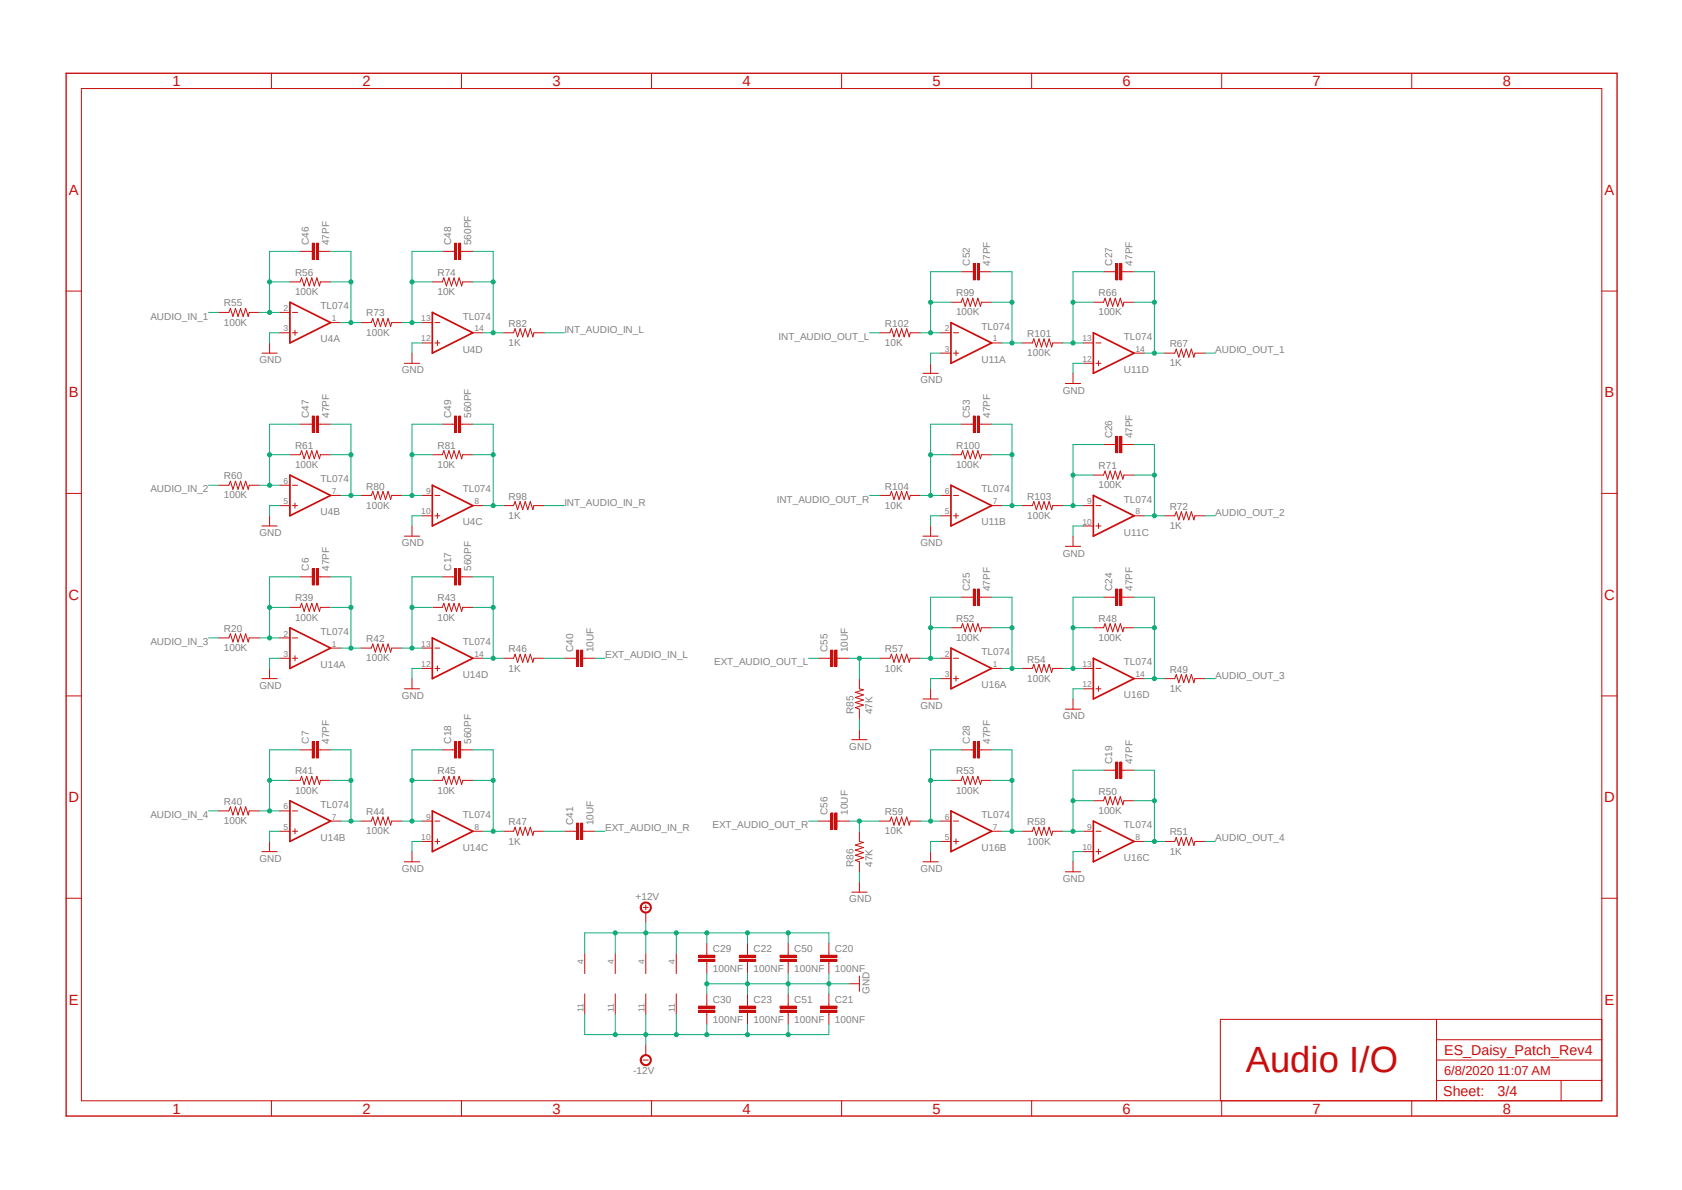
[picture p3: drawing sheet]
<svg xmlns="http://www.w3.org/2000/svg" width="420mm" height="297mm" viewBox="0 0 420 297" stroke-linecap="round" stroke-linejoin="round" font-family="sans-serif">
<defs><g id="words">
<text font-size="9.1" fill="#c90d0c" x="311.1" y="267.6">Audio I/O</text>
<g font-size="3.7" fill="#c90d0c">
<text x="43.1" y="21.5">1</text>
<text x="90.5" y="21.5">2</text>
<text x="137.9" y="21.5">3</text>
<text x="185.4" y="21.5">4</text>
<text x="232.8" y="21.5">5</text>
<text x="280.3" y="21.5">6</text>
<text x="327.7" y="21.5">7</text>
<text x="375.2" y="21.5">8</text>
<text x="17.2" y="48.7">A</text>
<text x="400.6" y="48.7">A</text>
<text x="17.2" y="99.2">B</text>
<text x="400.6" y="99.2">B</text>
<text x="17.1" y="149.7">C</text>
<text x="400.6" y="149.7">C</text>
<text x="17.1" y="200.3">D</text>
<text x="400.6" y="200.3">D</text>
<text x="17.2" y="250.8">E</text>
<text x="400.6" y="250.8">E</text>
<text x="43.1" y="278">1</text>
<text x="90.5" y="278">2</text>
<text x="137.9" y="278">3</text>
<text x="185.4" y="278">4</text>
<text x="232.8" y="278">5</text>
<text x="280.3" y="278">6</text>
<text x="327.7" y="278">7</text>
<text x="375.2" y="278">8</text>
</g>
<g font-size="3.6" fill="#c90d0c">
<text x="360.6" y="263.3">ES_Daisy_Patch_Rev4</text>
<text x="360.3" y="273.6">Sheet:</text>
<text x="373.9" y="273.5">3/4</text>
</g>
<text font-size="3.2" fill="#c90d0c" x="360.6" y="268.4">6/8/2020 11:07 AM</text>
<g font-size="2.5" fill="#808080">
<text x="77.1" y="61.2" transform="rotate(-90 77.1 61.2)">C46</text>
<text x="82.2" y="61.2" transform="rotate(-90 82.2 61.2)">47PF</text>
<text x="112.7" y="61.2" transform="rotate(-90 112.7 61.2)">C48</text>
<text x="117.7" y="61.2" transform="rotate(-90 117.7 61.2)">560PF</text>
<text x="73.7" y="68.8">R56</text>
<text x="109.2" y="68.8">R74</text>
<text x="242.2" y="66.3" transform="rotate(-90 242.2 66.3)">C52</text>
<text x="247.2" y="66.3" transform="rotate(-90 247.2 66.3)">47PF</text>
<text x="277.7" y="66.3" transform="rotate(-90 277.7 66.3)">C27</text>
<text x="282.8" y="66.3" transform="rotate(-90 282.8 66.3)">47PF</text>
<text x="55.9" y="76.5">R55</text>
<text x="73.7" y="73.7">100K</text>
<text x="80" y="77.2">TL074</text>
<text x="109.2" y="73.7">10K</text>
<text x="238.7" y="73.9">R99</text>
<text x="274.3" y="73.9">R66</text>
<text x="37.5" y="79.8">AUDIO_IN_1</text>
<text x="55.9" y="81.3">100K</text>
<text x="91.4" y="83.8">100K</text>
<text x="91.4" y="79">R73</text>
<text x="115.5" y="79.8">TL074</text>
<text x="127" y="81.5">R82</text>
<text x="140.9" y="83.1">INT_AUDIO_IN_L</text>
<text x="220.9" y="81.5">R102</text>
<text x="238.7" y="78.7">100K</text>
<text x="245.1" y="82.3">TL074</text>
<text x="274.3" y="78.7">100K</text>
<text x="80" y="85.5">U4A</text>
<text x="115.5" y="88">U4D</text>
<text x="127" y="86.4">1K</text>
<text x="194.4" y="84.8">INT_AUDIO_OUT_L</text>
<text x="220.9" y="86.4">10K</text>
<text x="256.5" y="88.9">100K</text>
<text x="256.5" y="84.1">R101</text>
<text x="280.6" y="84.8">TL074</text>
<text x="292.1" y="86.6">R67</text>
<text x="303.5" y="88.1">AUDIO_OUT_1</text>
<text x="64.8" y="90.7">GND</text>
<text x="100.3" y="93.2">GND</text>
<text x="229.8" y="95.7">GND</text>
<text x="245.1" y="90.6">U11A</text>
<text x="280.6" y="93.1">U11D</text>
<text x="292.1" y="91.4">1K</text>
<text x="265.4" y="98.3">GND</text>
<text x="77.1" y="104.4" transform="rotate(-90 77.1 104.4)">C47</text>
<text x="82.2" y="104.4" transform="rotate(-90 82.2 104.4)">47PF</text>
<text x="112.7" y="104.4" transform="rotate(-90 112.7 104.4)">C49</text>
<text x="117.7" y="104.4" transform="rotate(-90 117.7 104.4)">560PF</text>
<text x="242.2" y="104.4" transform="rotate(-90 242.2 104.4)">C53</text>
<text x="247.2" y="104.4" transform="rotate(-90 247.2 104.4)">47PF</text>
<text x="73.7" y="112">R61</text>
<text x="109.2" y="112">R81</text>
<text x="238.7" y="112">R100</text>
<text x="277.7" y="109.4" transform="rotate(-90 277.7 109.4)">C26</text>
<text x="282.8" y="109.4" transform="rotate(-90 282.8 109.4)">47PF</text>
<text x="55.9" y="119.6">R60</text>
<text x="73.7" y="116.8">100K</text>
<text x="109.2" y="116.8">10K</text>
<text x="238.7" y="116.8">100K</text>
<text x="274.3" y="117.1">R71</text>
<text x="37.5" y="122.9">AUDIO_IN_2</text>
<text x="55.9" y="124.4">100K</text>
<text x="80" y="120.4">TL074</text>
<text x="91.4" y="122.2">R80</text>
<text x="115.5" y="122.9">TL074</text>
<text x="127" y="124.7">R98</text>
<text x="194" y="125.4">INT_AUDIO_OUT_R</text>
<text x="220.9" y="122.2">R104</text>
<text x="245.1" y="122.9">TL074</text>
<text x="256.5" y="124.7">R103</text>
<text x="274.3" y="121.9">100K</text>
<text x="280.6" y="125.4">TL074</text>
<text x="80" y="128.6">U4B</text>
<text x="91.4" y="127">100K</text>
<text x="115.5" y="131.1">U4C</text>
<text x="127" y="129.5">1K</text>
<text x="140.9" y="126.2">INT_AUDIO_IN_R</text>
<text x="220.9" y="127">10K</text>
<text x="245.1" y="131.1">U11B</text>
<text x="256.5" y="129.5">100K</text>
<text x="292.1" y="127.3">R72</text>
<text x="303.5" y="128.7">AUDIO_OUT_2</text>
<text x="64.8" y="133.8">GND</text>
<text x="100.3" y="136.4">GND</text>
<text x="229.8" y="136.4">GND</text>
<text x="280.6" y="133.7">U11C</text>
<text x="292.1" y="132">1K</text>
<text x="77.1" y="142.5" transform="rotate(-90 77.1 142.5)">C6</text>
<text x="82.2" y="142.5" transform="rotate(-90 82.2 142.5)">47PF</text>
<text x="112.7" y="142.5" transform="rotate(-90 112.7 142.5)">C17</text>
<text x="117.7" y="142.5" transform="rotate(-90 117.7 142.5)">560PF</text>
<text x="265.4" y="138.9">GND</text>
<text x="242.2" y="147.5" transform="rotate(-90 242.2 147.5)">C25</text>
<text x="247.2" y="147.5" transform="rotate(-90 247.2 147.5)">47PF</text>
<text x="277.7" y="147.5" transform="rotate(-90 277.7 147.5)">C24</text>
<text x="282.8" y="147.5" transform="rotate(-90 282.8 147.5)">47PF</text>
<text x="73.7" y="154.9">100K</text>
<text x="73.7" y="150.1">R39</text>
<text x="109.2" y="154.9">10K</text>
<text x="109.2" y="150.1">R43</text>
<text x="238.7" y="155.2">R52</text>
<text x="274.3" y="155.2">R48</text>
<text x="37.5" y="161">AUDIO_IN_3</text>
<text x="55.9" y="157.7">R20</text>
<text x="80" y="158.5">TL074</text>
<text x="91.4" y="160.3">R42</text>
<text x="115.5" y="161">TL074</text>
<text x="238.7" y="160">100K</text>
<text x="274.3" y="160">100K</text>
<text x="55.9" y="162.5">100K</text>
<text x="80" y="166.7">U14A</text>
<text x="91.4" y="165.1">100K</text>
<text x="127" y="167.6">1K</text>
<text x="127" y="162.8">R46</text>
<text x="143.1" y="162.8" transform="rotate(-90 143.1 162.8)">C40</text>
<text x="148.2" y="162.8" transform="rotate(-90 148.2 162.8)">10UF</text>
<text x="151.1" y="164.3">EXT_AUDIO_IN_L</text>
<text x="178.3" y="166.1">EXT_AUDIO_OUT_L</text>
<text x="206.6" y="162.8" transform="rotate(-90 206.6 162.8)">C55</text>
<text x="211.7" y="162.8" transform="rotate(-90 211.7 162.8)">10UF</text>
<text x="220.9" y="167.6">10K</text>
<text x="220.9" y="162.8">R57</text>
<text x="245.1" y="163.5">TL074</text>
<text x="256.5" y="165.4">R54</text>
<text x="280.6" y="166.1">TL074</text>
<text x="292.1" y="167.9">R49</text>
<text x="64.8" y="171.9">GND</text>
<text x="115.5" y="169.3">U14D</text>
<text x="245.1" y="171.8">U16A</text>
<text x="256.5" y="170.1">100K</text>
<text x="292.1" y="172.7">1K</text>
<text x="303.5" y="169.4">AUDIO_OUT_3</text>
<text x="100.3" y="174.5">GND</text>
<text x="213.1" y="178.3" transform="rotate(-90 213.1 178.3)">R85</text>
<text x="217.9" y="178.3" transform="rotate(-90 217.9 178.3)">47K</text>
<text x="229.8" y="177">GND</text>
<text x="265.4" y="179.5">GND</text>
<text x="280.6" y="174.3">U16D</text>
<text x="77.1" y="185.6" transform="rotate(-90 77.1 185.6)">C7</text>
<text x="82.2" y="185.6" transform="rotate(-90 82.2 185.6)">47PF</text>
<text x="112.7" y="185.6" transform="rotate(-90 112.7 185.6)">C18</text>
<text x="117.7" y="185.6" transform="rotate(-90 117.7 185.6)">560PF</text>
<text x="242.2" y="185.6" transform="rotate(-90 242.2 185.6)">C28</text>
<text x="247.2" y="185.6" transform="rotate(-90 247.2 185.6)">47PF</text>
<text x="212.1" y="187.2">GND</text>
<text x="277.7" y="190.7" transform="rotate(-90 277.7 190.7)">C19</text>
<text x="282.8" y="190.7" transform="rotate(-90 282.8 190.7)">47PF</text>
<text x="73.7" y="193.3">R41</text>
<text x="109.2" y="193.3">R45</text>
<text x="238.7" y="193.3">R53</text>
<text x="55.9" y="200.9">R40</text>
<text x="73.7" y="198.1">100K</text>
<text x="80" y="201.6">TL074</text>
<text x="91.4" y="203.4">R44</text>
<text x="109.2" y="198.1">10K</text>
<text x="206.6" y="203.4" transform="rotate(-90 206.6 203.4)">C56</text>
<text x="211.7" y="203.4" transform="rotate(-90 211.7 203.4)">10UF</text>
<text x="220.9" y="203.4">R59</text>
<text x="238.7" y="198.1">100K</text>
<text x="274.3" y="203.2">100K</text>
<text x="274.3" y="198.3">R50</text>
<text x="37.5" y="204.2">AUDIO_IN_4</text>
<text x="55.9" y="205.7">100K</text>
<text x="80" y="209.9">U14B</text>
<text x="91.4" y="208.2">100K</text>
<text x="115.5" y="204.2">TL074</text>
<text x="127" y="206">R47</text>
<text x="143.1" y="206" transform="rotate(-90 143.1 206)">C41</text>
<text x="148.2" y="206" transform="rotate(-90 148.2 206)">10UF</text>
<text x="151.1" y="207.5">EXT_AUDIO_IN_R</text>
<text x="177.9" y="206.7">EXT_AUDIO_OUT_R</text>
<text x="220.9" y="208.2">10K</text>
<text x="245.1" y="204.2">TL074</text>
<text x="256.5" y="206">R58</text>
<text x="280.6" y="206.7">TL074</text>
<text x="292.1" y="208.5">R51</text>
<text x="64.8" y="215.1">GND</text>
<text x="115.5" y="212.4">U14C</text>
<text x="127" y="210.8">1K</text>
<text x="245.1" y="212.4">U16B</text>
<text x="256.5" y="210.8">100K</text>
<text x="280.6" y="215">U16C</text>
<text x="292.1" y="213.3">1K</text>
<text x="303.5" y="210">AUDIO_OUT_4</text>
<text x="100.3" y="217.6">GND</text>
<text x="213.1" y="216.4" transform="rotate(-90 213.1 216.4)">R86</text>
<text x="217.9" y="216.4" transform="rotate(-90 217.9 216.4)">47K</text>
<text x="229.8" y="217.6">GND</text>
<text x="265.4" y="220.1">GND</text>
<text x="158.7" y="224.6">+12V</text>
<text x="212.1" y="225.2">GND</text>
<text x="178" y="237.5">C29</text>
<text x="188.2" y="237.5">C22</text>
<text x="198.3" y="237.5">C50</text>
<text x="208.5" y="237.5">C20</text>
<text x="178" y="242.6">100NF</text>
<text x="188.2" y="242.6">100NF</text>
<text x="198.3" y="242.6">100NF</text>
<text x="208.5" y="242.6">100NF</text>
<text x="178" y="250.2">C30</text>
<text x="188.2" y="250.2">C23</text>
<text x="198.3" y="250.2">C51</text>
<text x="208.5" y="250.2">C21</text>
<text x="217.1" y="248.1" transform="rotate(-90 217.1 248.1)">GND</text>
<text x="178" y="255.3">100NF</text>
<text x="188.2" y="255.3">100NF</text>
<text x="198.3" y="255.3">100NF</text>
<text x="208.5" y="255.3">100NF</text>
<text x="158.1" y="268">-12V</text>
</g>
<g font-size="2.1" fill="#808080">
<text x="70.8" y="77.6">2</text>
<text x="70.8" y="82.7">3</text>
<text x="82.9" y="80.1">1</text>
<text x="105.2" y="80.1">13</text>
<text x="118.4" y="82.7">14</text>
<text x="235.9" y="82.7">2</text>
<text x="105.2" y="85.2">12</text>
<text x="235.9" y="87.8">3</text>
<text x="247.9" y="85.2">1</text>
<text x="270.3" y="85.2">13</text>
<text x="283.5" y="87.8">14</text>
<text x="270.3" y="90.3">12</text>
<text x="70.8" y="125.9">5</text>
<text x="70.8" y="120.8">6</text>
<text x="82.9" y="123.3">7</text>
<text x="106.4" y="123.3">9</text>
<text x="118.4" y="125.9">8</text>
<text x="235.9" y="123.3">6</text>
<text x="247.9" y="125.9">7</text>
<text x="271.4" y="125.9">9</text>
<text x="105.2" y="128.4">10</text>
<text x="235.9" y="128.4">5</text>
<text x="270.3" y="130.9">10</text>
<text x="283.5" y="128.4">8</text>
<text x="70.8" y="158.9">2</text>
<text x="82.9" y="161.4">1</text>
<text x="105.2" y="161.4">13</text>
<text x="70.8" y="164">3</text>
<text x="105.2" y="166.5">12</text>
<text x="118.4" y="164">14</text>
<text x="235.9" y="164">2</text>
<text x="247.9" y="166.5">1</text>
<text x="270.3" y="166.5">13</text>
<text x="235.9" y="169">3</text>
<text x="270.3" y="171.5">12</text>
<text x="283.5" y="169">14</text>
<text x="70.8" y="202">6</text>
<text x="70.8" y="207.1">5</text>
<text x="82.9" y="204.6">7</text>
<text x="105.2" y="209.6">10</text>
<text x="106.4" y="204.6">9</text>
<text x="118.4" y="207.1">8</text>
<text x="235.9" y="209.6">5</text>
<text x="235.9" y="204.6">6</text>
<text x="247.9" y="207.1">7</text>
<text x="271.4" y="207.1">9</text>
<text x="283.5" y="209.6">8</text>
<text x="270.3" y="212.2">10</text>
<text x="145.7" y="240.7" transform="rotate(-90 145.7 240.7)">4</text>
<text x="153.3" y="240.7" transform="rotate(-90 153.3 240.7)">4</text>
<text x="160.9" y="240.7" transform="rotate(-90 160.9 240.7)">4</text>
<text x="168.5" y="240.7" transform="rotate(-90 168.5 240.7)">4</text>
<text x="145.7" y="252.6" transform="rotate(-90 145.7 252.6)">11</text>
<text x="153.3" y="252.6" transform="rotate(-90 153.3 252.6)">11</text>
<text x="160.9" y="252.6" transform="rotate(-90 160.9 252.6)">11</text>
<text x="168.5" y="252.6" transform="rotate(-90 168.5 252.6)">11</text>
</g>
</g></defs>
<path d="M16 17.9l388.2 261.2M404.2 17.9l-388.2 261.2" fill="none" stroke="#fff" stroke-width=".25"/>
<g fill="none" stroke="#c90d0c" stroke-width=".25">
<path d="M67.8 18.3v3.8M115.2 18.3v3.8M162.7 18.3v3.8M210.1 18.3v3.8M257.6 18.3v3.8M305.1 18.3v3.8M352.5 18.3v3.8M20.3 22.1h379.7v252.6h-379.7zM16.5 72.6h3.8M54.6 78h2.5l.4-1 .7 2 .6-2 .6 2 .7-2 .6 2 .6-2 .7 2 .2-1h2.6M69.8 78h2.6M72.4 70.4h2.5l.4-1.1 .6 2.1 .7-2.1 .6 2.1 .7-2.1 .6 2.1 .6-2.1 .7 2.1 .2-1h2.5"/>
<path d="M73 78h1.3M273 75.4h2.5l.4-1 .7 2.1 .6-2.1 .6 2.1 .7-2.1 .6 2.1 .6-2.1 .7 2.1 .2-1.1h2.6M400 72.6h3.8M65.4 88.1h3.8M67.3 85.6v2.5M69.8 83.1h2.6M73 83.1h1.3M73.7 82.4v1.3M82.5 80.5h2.6M266 95.7h3.8M267.9 93.2v2.5M270.5 90.7h2.5"/>
<path d="M270.5 85.6h2.5M273.6 90.7h1.3M273.6 85.6h1.3M274.3 90v1.3M283.2 88.1h2.5M290.8 88.1h2.5l.4-1 .6 2.1 .7-2.1 .6 2.1 .6-2.1 .6 2.1 .7-2.1 .6 2.1 .3-1.1h2.5M72.4 113.5h2.5l.4-1 .6 2 .7-2 .6 2 .7-2 .6 2 .6-2 .7 2 .2-1h2.5M273 118.6h2.5l.4-1 .7 2 .6-2 .6 2 .7-2 .6 2 .6-2 .7 2 .2-1h2.6M16.5 123.1h3.8M54.6 121.1h2.5l.4-1 .7 2 .6-2 .6 2 .7-2 .6 2 .6-2 .7 2 .2-1h2.6M65.4 131.3h3.8M67.3 128.7v2.6"/>
<path d="M69.8 126.2h2.6M69.8 121.1h2.6M73 126.2h1.3M73 121.1h1.3M73.7 125.6v1.2M82.5 123.7h2.6M266 136.4h3.8M267.9 133.8v2.6M270.5 126.2h2.5M270.5 131.3h2.5M273.6 126.2h1.3M273.6 131.3h1.3"/>
<path d="M274.3 130.6v1.3M283.2 128.7h2.5M290.8 128.7h2.5l.4-1 .6 2.1 .7-2.1 .6 2.1 .6-2.1 .6 2.1 .7-2.1 .6 2.1 .3-1.1h2.5M400 123.1h3.8M16.5 173.7h3.8M400 173.7h3.8M16.5 224.2h3.8M400 224.2h3.8M358.7 254.4v20.3M358.7 259.5h41.3M400 254.4h-95.3v20.3M67.8 274.7v3.9"/>
<path d="M115.2 274.7v3.9M162.7 274.7v3.9M210.1 274.7v3.9M257.6 274.7v3.9M305.1 274.7v3.9M352.5 274.7v3.9M358.7 269.7h41.3M358.7 264.6h41.3M389.8 269.7v5"/>
</g>
<path d="M16.5 18.3h387.3v260.3h-387.3z" fill="none" stroke="#c90d0c" stroke-width=".34"/>
<path d="M72.4 75.4l10.1 5.1-10.1 5.1zM273 83.1l10.2 5-10.2 5.1zM72.4 118.6l10.1 5.1-10.1 5zM273 123.7l10.2 5-10.2 5.1z" fill="none" stroke="#c90d0c" stroke-width=".42"/>
<path d="M160.2 225.6a1.4 1.4 0 0 1 2.2 .2 1.4 1.4 0 0 1-.8 2.1 1.4 1.4 0 0 1-1.7-1.4h.2a1.15 1.15 0 0 1 1.6-1.1 1.15 1.15 0 0 1 .4 1.9 1.15 1.15 0 0 1-1.9-.4l-.1-.4h-.2z" fill-rule="evenodd" fill="#c90d0c"/>
<path d="M160.2 225.6a1.4 1.4 0 0 1 2.2 .2 1.4 1.4 0 0 1-.8 2.1 1.4 1.4 0 0 1-1.7-1.4h.2a1.15 1.15 0 0 1 1.6-1.1 1.15 1.15 0 0 1 .4 1.9 1.15 1.15 0 0 1-1.9-.4l-.1-.4h-.2zM160.6 226.5h1.3M161.2 225.8v1.3M161.2 227.8v2.5" fill="none" stroke="#c90d0c" stroke-width=".25"/>
<path d="M160.2 263.7a1.39 1.39 0 0 1 2.2 .2 1.39 1.39 0 0 1-.8 2 1.39 1.39 0 0 1-1.7-1.3h.2a1.15 1.15 0 0 1 1.6-1.1 1.15 1.15 0 0 1 .4 1.8 1.15 1.15 0 0 1-1.9-.3l-.1-.4h-.2z" fill-rule="evenodd" fill="#c90d0c"/>
<path d="M160.2 263.7a1.39 1.39 0 0 1 2.2 .2 1.39 1.39 0 0 1-.8 2 1.39 1.39 0 0 1-1.7-1.3h.2a1.15 1.15 0 0 1 1.6-1.1 1.15 1.15 0 0 1 .4 1.8 1.15 1.15 0 0 1-1.9-.3l-.1-.4h-.2zM160.6 264.6h1.3M161.2 260.8v2.5" fill="none" stroke="#c90d0c" stroke-width=".25"/>
<path d="M204.9 239.4h4.1v.5h-4.1z" fill-rule="evenodd" fill="#c90d0c"/>
<path d="M204.9 239.4h4.1v.5h-4.1z" fill="none" stroke="#c90d0c" stroke-width=".25"/>
<path d="M204.9 238.4h4.1v.5h-4.1z" fill-rule="evenodd" fill="#c90d0c"/>
<path d="M204.9 238.4h4.1v.5h-4.1zM207 235.4v3M207 239.9v3.1" fill="none" stroke="#c90d0c" stroke-width=".25"/>
<path d="M204.9 252.1h4.1v.5h-4.1z" fill-rule="evenodd" fill="#c90d0c"/>
<path d="M204.9 252.1h4.1v.5h-4.1z" fill="none" stroke="#c90d0c" stroke-width=".25"/>
<path d="M204.9 251.1h4.1v.5h-4.1z" fill-rule="evenodd" fill="#c90d0c"/>
<path d="M204.9 251.1h4.1v.5h-4.1zM207 248.1v3M207 252.6v3.1M212 245.5h2.6M214.6 243.6v3.8" fill="none" stroke="#c90d0c" stroke-width=".25"/>
<path d="M184.6 239.4h4.1v.5h-4.1z" fill-rule="evenodd" fill="#c90d0c"/>
<path d="M184.6 239.4h4.1v.5h-4.1z" fill="none" stroke="#c90d0c" stroke-width=".25"/>
<path d="M184.6 238.4h4.1v.5h-4.1z" fill-rule="evenodd" fill="#c90d0c"/>
<path d="M184.6 238.4h4.1v.5h-4.1zM186.6 235.4v3M186.6 239.9v3.1" fill="none" stroke="#c90d0c" stroke-width=".25"/>
<path d="M184.6 252.1h4.1v.5h-4.1z" fill-rule="evenodd" fill="#c90d0c"/>
<path d="M184.6 252.1h4.1v.5h-4.1z" fill="none" stroke="#c90d0c" stroke-width=".25"/>
<path d="M184.6 251.1h4.1v.5h-4.1z" fill-rule="evenodd" fill="#c90d0c"/>
<path d="M184.6 251.1h4.1v.5h-4.1zM186.6 248.1v3M186.6 252.6v3.1" fill="none" stroke="#c90d0c" stroke-width=".25"/>
<path d="M279.6 108.9h.5v4.1h-.5z" fill-rule="evenodd" fill="#c90d0c"/>
<path d="M279.6 108.9h.5v4.1h-.5z" fill="none" stroke="#c90d0c" stroke-width=".25"/>
<path d="M278.6 108.9h.5v4.1h-.5z" fill-rule="evenodd" fill="#c90d0c"/>
<path d="M275.5 111h3.1M278.6 108.9h.5v4.1h-.5zM280.1 111h3.1" fill="none" stroke="#c90d0c" stroke-width=".25"/>
<path d="M279.6 65.8h.5v4h-.5z" fill-rule="evenodd" fill="#c90d0c"/>
<path d="M279.6 65.8h.5v4h-.5z" fill="none" stroke="#c90d0c" stroke-width=".25"/>
<path d="M278.6 65.8h.5v4h-.5z" fill-rule="evenodd" fill="#c90d0c"/>
<path d="M275.5 67.8h3.1M278.6 65.8h.5v4h-.5zM280.1 67.8h3.1" fill="none" stroke="#c90d0c" stroke-width=".25"/>
<path d="M79 60.7h.5v4.1h-.5z" fill-rule="evenodd" fill="#c90d0c"/>
<path d="M79 60.7h.5v4.1h-.5z" fill="none" stroke="#c90d0c" stroke-width=".25"/>
<path d="M78 60.7h.5v4.1h-.5z" fill-rule="evenodd" fill="#c90d0c"/>
<path d="M74.9 62.7h3.1M78 60.7h.5v4.1h-.5zM79.5 62.7h3" fill="none" stroke="#c90d0c" stroke-width=".25"/>
<path d="M79 103.8h.5v4.1h-.5z" fill-rule="evenodd" fill="#c90d0c"/>
<path d="M79 103.8h.5v4.1h-.5z" fill="none" stroke="#c90d0c" stroke-width=".25"/>
<path d="M78 103.8h.5v4.1h-.5z" fill-rule="evenodd" fill="#c90d0c"/>
<path d="M107.9 70.4h2.5l.4-1.1 .7 2.1 .6-2.1 .6 2.1 .7-2.1 .6 2.1 .6-2.1 .7 2.1 .2-1h2.6M90.2 80.5h2.5l.4-1 .6 2 .7-2 .6 2 .6-2 .7 2 .6-2 .6 2 .3-1h2.5M105.4 85.6h2.5M105.4 80.5h2.5M108.6 85.6h1.2M108.6 80.5h1.2M109.2 85v1.2M118.1 83.1h2.5M74.9 105.9h3.1M78 103.8h.5v4.1h-.5zM79.5 105.9h3" fill="none" stroke="#c90d0c" stroke-width=".25"/>
<path d="M107.9 78l10.2 5.1-10.2 5z" fill="none" stroke="#c90d0c" stroke-width=".42"/>
<path d="M114.5 60.7h.5v4.1h-.5z" fill-rule="evenodd" fill="#c90d0c"/>
<path d="M114.5 60.7h.5v4.1h-.5z" fill="none" stroke="#c90d0c" stroke-width=".25"/>
<path d="M113.5 60.7h.5v4.1h-.5z" fill-rule="evenodd" fill="#c90d0c"/>
<path d="M110.4 62.7h3.1M113.5 60.7h.5v4.1h-.5zM115 62.7h3.1M107.9 113.5h2.5l.4-1 .7 2 .6-2 .6 2 .7-2 .6 2 .6-2 .7 2 .2-1h2.6M90.2 123.7h2.5l.4-1.1 .6 2.1 .7-2.1 .6 2.1 .6-2.1 .7 2.1 .6-2.1 .6 2.1 .3-1h2.5M105.4 128.7h2.5M105.4 123.7h2.5M108.6 128.7h1.2M108.6 123.7h1.2M109.2 128.1v1.3M118.1 126.2h2.5" fill="none" stroke="#c90d0c" stroke-width=".25"/>
<path d="M107.9 121.1l10.2 5.1-10.2 5.1z" fill="none" stroke="#c90d0c" stroke-width=".42"/>
<path d="M114.5 103.8h.5v4.1h-.5z" fill-rule="evenodd" fill="#c90d0c"/>
<path d="M114.5 103.8h.5v4.1h-.5z" fill="none" stroke="#c90d0c" stroke-width=".25"/>
<path d="M113.5 103.8h.5v4.1h-.5z" fill-rule="evenodd" fill="#c90d0c"/>
<g fill="none" stroke="#c90d0c" stroke-width=".25">
<path d="M101 90.7h3.8M102.9 88.1v2.6M125.7 83.1h2.5l.4-1.1 .6 2.1 .7-2.1 .6 2.1 .6-2.1 .7 2.1 .6-2.1 .7 2.1 .2-1h2.5M234.9 83.1h2.5M234.9 88.1h2.5M238.1 83.1h1.3M238.1 88.1h1.3M238.7 87.5v1.3M247.6 85.6h2.5M110.4 105.9h3.1M113.5 103.8h.5v4.1h-.5zM115 105.9h3.1"/>
<path d="M101 133.8h3.8M102.9 131.3v2.5M125.7 126.2h2.5l.4-1 .6 2 .7-2 .6 2 .6-2 .7 2 .6-2 .7 2 .2-1h2.5M234.9 128.7h2.5M234.9 123.7h2.5M238.1 128.7h1.3M238.1 123.7h1.3M238.7 128.1v1.3M247.6 126.2h2.5M146 237.9v5.1M146 248.1v5.1"/>
</g>
<path d="M237.4 80.5l10.2 5.1-10.2 5.1zM237.4 121.1l10.2 5.1-10.2 5.1z" fill="none" stroke="#c90d0c" stroke-width=".42"/>
<path d="M194.8 239.4h4v.5h-4z" fill-rule="evenodd" fill="#c90d0c"/>
<path d="M194.8 239.4h4v.5h-4z" fill="none" stroke="#c90d0c" stroke-width=".25"/>
<path d="M194.8 238.4h4v.5h-4z" fill-rule="evenodd" fill="#c90d0c"/>
<path d="M194.8 238.4h4v.5h-4zM196.8 235.4v3M196.8 239.9v3.1" fill="none" stroke="#c90d0c" stroke-width=".25"/>
<path d="M194.8 252.1h4v.5h-4z" fill-rule="evenodd" fill="#c90d0c"/>
<path d="M194.8 252.1h4v.5h-4z" fill="none" stroke="#c90d0c" stroke-width=".25"/>
<path d="M194.8 251.1h4v.5h-4z" fill-rule="evenodd" fill="#c90d0c"/>
<path d="M237.4 75.4h2.6l.4-1 .6 2.1 .6-2.1 .7 2.1 .6-2.1 .6 2.1 .7-2.1 .6 2.1 .3-1.1h2.5M194.8 251.1h4v.5h-4zM196.8 248.1v3M196.8 252.6v3.1" fill="none" stroke="#c90d0c" stroke-width=".25"/>
<path d="M244.1 65.8h.5v4h-.5z" fill-rule="evenodd" fill="#c90d0c"/>
<path d="M244.1 65.8h.5v4h-.5z" fill="none" stroke="#c90d0c" stroke-width=".25"/>
<path d="M243 65.8h.5v4h-.5z" fill-rule="evenodd" fill="#c90d0c"/>
<path d="M240 67.8h3M243 65.8h.5v4h-.5zM244.6 67.8h3M237.4 113.5h2.6l.4-1 .6 2 .6-2 .7 2 .6-2 .6 2 .7-2 .6 2 .3-1h2.5" fill="none" stroke="#c90d0c" stroke-width=".25"/>
<path d="M244.1 103.8h.5v4.1h-.5z" fill-rule="evenodd" fill="#c90d0c"/>
<path d="M244.1 103.8h.5v4.1h-.5z" fill="none" stroke="#c90d0c" stroke-width=".25"/>
<path d="M243 103.8h.5v4.1h-.5z" fill-rule="evenodd" fill="#c90d0c"/>
<g fill="none" stroke="#c90d0c" stroke-width=".25">
<path d="M219.7 83.1h2.5l.4-1.1 .6 2.1 .7-2.1 .6 2.1 .6-2.1 .7 2.1 .6-2.1 .6 2.1 .3-1h2.5M230.5 93.2h3.8M232.4 90.7v2.5M255.2 85.6h2.6l.3-1 .7 2 .6-2 .7 2 .6-2 .6 2 .7-2 .6 2 .2-1h2.6M240 105.9h3M243 103.8h.5v4.1h-.5zM244.6 105.9h3M219.7 123.7h2.5l.4-1.1 .6 2.1 .7-2.1 .6 2.1 .6-2.1 .7 2.1 .6-2.1 .6 2.1 .3-1h2.5M230.5 133.8h3.8M232.4 131.3v2.5M255.2 126.2h2.6l.3-1 .7 2 .6-2 .7 2 .6-2 .6 2 .7-2 .6 2 .2-1h2.6M54.6 159.2h2.5l.4-1 .7 2 .6-2 .6 2 .7-2 .6 2 .6-2 .7 2 .2-1h2.6"/>
<path d="M69.8 159.2h2.6M72.4 151.6h2.5l.4-1 .6 2 .7-2 .6 2 .7-2 .6 2 .6-2 .7 2 .2-1h2.5M73 159.2h1.3M65.4 169.4h3.8M67.3 166.8v2.6M69.8 164.3h2.6M73 164.3h1.3M73.7 163.7v1.2M82.5 161.8h2.6M72.4 194.8h2.5l.4-1 .6 2 .7-2 .6 2 .7-2 .6 2 .6-2 .7 2 .2-1h2.5M54.6 202.4h2.5l.4-1 .7 2 .6-2 .6 2 .7-2 .6 2 .6-2 .7 2 .2-1h2.6M65.4 212.6h3.8"/>
<path d="M67.3 210v2.6M69.8 207.5h2.6M69.8 202.4h2.6M73 207.5h1.3M73 202.4h1.3M73.7 206.8v1.3M82.5 204.9h2.6"/>
</g>
<path d="M72.4 156.7l10.1 5.1-10.1 5zM72.4 199.9l10.1 5-10.1 5.1z" fill="none" stroke="#c90d0c" stroke-width=".42"/>
<path d="M79 141.9h.5v4.1h-.5z" fill-rule="evenodd" fill="#c90d0c"/>
<path d="M79 141.9h.5v4.1h-.5z" fill="none" stroke="#c90d0c" stroke-width=".25"/>
<path d="M78 141.9h.5v4.1h-.5z" fill-rule="evenodd" fill="#c90d0c"/>
<path d="M74.9 144h3.1M78 141.9h.5v4.1h-.5zM79.5 144h3" fill="none" stroke="#c90d0c" stroke-width=".25"/>
<path d="M79 185.1h.5v4.1h-.5z" fill-rule="evenodd" fill="#c90d0c"/>
<path d="M79 185.1h.5v4.1h-.5z" fill="none" stroke="#c90d0c" stroke-width=".25"/>
<path d="M78 185.1h.5v4.1h-.5z" fill-rule="evenodd" fill="#c90d0c"/>
<path d="M107.9 151.6h2.5l.4-1 .7 2 .6-2 .6 2 .7-2 .6 2 .6-2 .7 2 .2-1h2.6M90.2 161.8h2.5l.4-1.1 .6 2.1 .7-2.1 .6 2.1 .6-2.1 .7 2.1 .6-2.1 .6 2.1 .3-1h2.5M105.4 166.8h2.5M105.4 161.8h2.5M108.6 166.8h1.2M108.6 161.8h1.2M109.2 166.2v1.3M118.1 164.3h2.5M74.9 187.2h3.1M78 185.1h.5v4.1h-.5zM79.5 187.2h3" fill="none" stroke="#c90d0c" stroke-width=".25"/>
<path d="M107.9 159.2l10.2 5.1-10.2 5.1z" fill="none" stroke="#c90d0c" stroke-width=".42"/>
<path d="M114.5 141.9h.5v4.1h-.5z" fill-rule="evenodd" fill="#c90d0c"/>
<path d="M114.5 141.9h.5v4.1h-.5z" fill="none" stroke="#c90d0c" stroke-width=".25"/>
<path d="M113.5 141.9h.5v4.1h-.5z" fill-rule="evenodd" fill="#c90d0c"/>
<path d="M110.4 144h3.1M113.5 141.9h.5v4.1h-.5zM115 144h3.1M107.9 194.8h2.5l.4-1 .7 2 .6-2 .6 2 .7-2 .6 2 .6-2 .7 2 .2-1h2.6M90.2 204.9h2.5l.4-1 .6 2.1 .7-2.1 .6 2.1 .6-2.1 .7 2.1 .6-2.1 .6 2.1 .3-1.1h2.5M105.4 210h2.5M105.4 204.9h2.5M108.6 210h1.2M108.6 204.9h1.2M109.2 209.4v1.3M118.1 207.5h2.5" fill="none" stroke="#c90d0c" stroke-width=".25"/>
<path d="M107.9 202.4l10.2 5.1-10.2 5.1z" fill="none" stroke="#c90d0c" stroke-width=".42"/>
<path d="M114.5 185.1h.5v4.1h-.5z" fill-rule="evenodd" fill="#c90d0c"/>
<path d="M114.5 185.1h.5v4.1h-.5z" fill="none" stroke="#c90d0c" stroke-width=".25"/>
<path d="M113.5 185.1h.5v4.1h-.5z" fill-rule="evenodd" fill="#c90d0c"/>
<g fill="none" stroke="#c90d0c" stroke-width=".25">
<path d="M273 156.7h2.5l.4-1 .7 2 .6-2 .6 2 .7-2 .6 2 .6-2 .7 2 .2-1h2.6M101 171.9h3.8M102.9 169.4v2.5M125.7 164.3h2.5l.4-1 .6 2 .7-2 .6 2 .6-2 .7 2 .6-2 .7 2 .2-1h2.5M266 177h3.8M267.9 174.5v2.5M270.5 171.9h2.5M270.5 166.8h2.5M273.6 171.9h1.3M273.6 166.8h1.3M274.3 171.3v1.3M283.2 169.4h2.5"/>
<path d="M290.8 169.4h2.5l.4-1 .6 2 .7-2 .6 2 .6-2 .6 2 .7-2 .6 2 .3-1h2.5M110.4 187.2h3.1M113.5 185.1h.5v4.1h-.5zM115 187.2h3.1M273 199.9h2.5l.4-1.1 .7 2.1 .6-2.1 .6 2.1 .7-2.1 .6 2.1 .6-2.1 .7 2.1 .2-1h2.6M101 215.1h3.8M102.9 212.6v2.5M125.7 207.5h2.5l.4-1 .6 2 .7-2 .6 2 .6-2 .7 2 .6-2 .7 2 .2-1h2.5M266 217.6h3.8M267.9 215.1v2.5M270.5 207.5h2.5M270.5 212.6h2.5"/>
<path d="M273.6 207.5h1.3M273.6 212.6h1.3M274.3 211.9v1.3M283.2 210h2.5M290.8 210h2.5l.4-1 .6 2 .7-2 .6 2 .6-2 .6 2 .7-2 .6 2 .3-1h2.5"/>
</g>
<path d="M273 164.3l10.2 5.1-10.2 5.1zM273 204.9l10.2 5.1-10.2 5.1z" fill="none" stroke="#c90d0c" stroke-width=".42"/>
<path d="M279.6 190.2h.5v4.1h-.5z" fill-rule="evenodd" fill="#c90d0c"/>
<path d="M279.6 190.2h.5v4.1h-.5z" fill="none" stroke="#c90d0c" stroke-width=".25"/>
<path d="M278.6 190.2h.5v4.1h-.5z" fill-rule="evenodd" fill="#c90d0c"/>
<path d="M275.5 192.2h3.1M278.6 190.2h.5v4.1h-.5zM280.1 192.2h3.1" fill="none" stroke="#c90d0c" stroke-width=".25"/>
<path d="M279.6 147h.5v4.1h-.5z" fill-rule="evenodd" fill="#c90d0c"/>
<path d="M279.6 147h.5v4.1h-.5z" fill="none" stroke="#c90d0c" stroke-width=".25"/>
<path d="M278.6 147h.5v4.1h-.5z" fill-rule="evenodd" fill="#c90d0c"/>
<g fill="none" stroke="#c90d0c" stroke-width=".25">
<path d="M237.4 156.7h2.6l.4-1 .6 2 .6-2 .7 2 .6-2 .6 2 .7-2 .6 2 .3-1h2.5M275.5 149.1h3.1M278.6 147h.5v4.1h-.5zM280.1 149.1h3.1M234.9 169.4h2.5M234.9 164.3h2.5M238.1 169.4h1.3M238.1 164.3h1.3M238.7 168.7v1.3M247.6 166.8h2.5M234.9 210h2.5M234.9 204.9h2.5"/>
<path d="M238.1 210h1.3M238.1 204.9h1.3M238.7 209.4v1.3M247.6 207.5h2.5"/>
</g>
<path d="M237.4 161.8l10.2 5-10.2 5.1zM237.4 202.4l10.2 5.1-10.2 5.1z" fill="none" stroke="#c90d0c" stroke-width=".42"/>
<path d="M244.1 147h.5v4.1h-.5z" fill-rule="evenodd" fill="#c90d0c"/>
<path d="M244.1 147h.5v4.1h-.5z" fill="none" stroke="#c90d0c" stroke-width=".25"/>
<path d="M243 147h.5v4.1h-.5z" fill-rule="evenodd" fill="#c90d0c"/>
<path d="M240 149.1h3M243 147h.5v4.1h-.5zM244.6 149.1h3M237.4 194.8h2.6l.4-1 .6 2 .6-2 .7 2 .6-2 .6 2 .7-2 .6 2 .3-1h2.5" fill="none" stroke="#c90d0c" stroke-width=".25"/>
<path d="M244.1 185.1h.5v4.1h-.5z" fill-rule="evenodd" fill="#c90d0c"/>
<path d="M244.1 185.1h.5v4.1h-.5z" fill="none" stroke="#c90d0c" stroke-width=".25"/>
<path d="M243 185.1h.5v4.1h-.5z" fill-rule="evenodd" fill="#c90d0c"/>
<g fill="none" stroke="#c90d0c" stroke-width=".25">
<path d="M219.7 164.3h2.5l.4-1 .6 2 .7-2 .6 2 .6-2 .7 2 .6-2 .6 2 .3-1h2.5M230.5 174.5h3.8M232.4 171.9v2.6M255.2 166.8h2.6l.3-1 .7 2.1 .6-2.1 .7 2.1 .6-2.1 .6 2.1 .7-2.1 .6 2.1 .2-1.1h2.6M240 187.2h3M243 185.1h.5v4.1h-.5zM244.6 187.2h3M219.7 204.9h2.5l.4-1 .6 2.1 .7-2.1 .6 2.1 .6-2.1 .7 2.1 .6-2.1 .6 2.1 .3-1.1h2.5M230.5 215.1h3.8M232.4 212.6v2.5M255.2 207.5h2.6l.3-1 .7 2 .6-2 .7 2 .6-2 .6 2 .7-2 .6 2 .2-1h2.6M153.6 237.9v5.1"/>
<path d="M161.2 237.9v5.1M168.9 237.9v5.1M153.6 248.1v5.1M161.2 248.1v5.1M168.9 248.1v5.1"/>
</g>
<path d="M174.5 239.4h4v.5h-4z" fill-rule="evenodd" fill="#c90d0c"/>
<path d="M174.5 239.4h4v.5h-4z" fill="none" stroke="#c90d0c" stroke-width=".25"/>
<path d="M174.5 238.4h4v.5h-4z" fill-rule="evenodd" fill="#c90d0c"/>
<path d="M174.5 238.4h4v.5h-4zM176.5 235.4v3M176.5 239.9v3.1" fill="none" stroke="#c90d0c" stroke-width=".25"/>
<path d="M174.5 252.1h4v.5h-4z" fill-rule="evenodd" fill="#c90d0c"/>
<path d="M174.5 252.1h4v.5h-4z" fill="none" stroke="#c90d0c" stroke-width=".25"/>
<path d="M174.5 251.1h4v.5h-4z" fill-rule="evenodd" fill="#c90d0c"/>
<path d="M174.5 251.1h4v.5h-4zM176.5 248.1v3M176.5 252.6v3.1" fill="none" stroke="#c90d0c" stroke-width=".25"/>
<path d="M145 162.3h.5v4h-.5z" fill-rule="evenodd" fill="#c90d0c"/>
<path d="M145 162.3h.5v4h-.5z" fill="none" stroke="#c90d0c" stroke-width=".25"/>
<path d="M144 162.3h.5v4h-.5z" fill-rule="evenodd" fill="#c90d0c"/>
<path d="M140.9 164.3h3.1M144 162.3h.5v4h-.5zM145.5 164.3h3" fill="none" stroke="#c90d0c" stroke-width=".25"/>
<path d="M145 205.4h.5v4.1h-.5z" fill-rule="evenodd" fill="#c90d0c"/>
<path d="M145 205.4h.5v4.1h-.5z" fill="none" stroke="#c90d0c" stroke-width=".25"/>
<path d="M144 205.4h.5v4.1h-.5z" fill-rule="evenodd" fill="#c90d0c"/>
<path d="M214.6 169.4v2.5l1 .3-2 .6 2 .6-2 .7 2 .6-2 .6 2 .7-2 .6 1 .4v2.5M140.9 207.5h3.1M144 205.4h.5v4.1h-.5zM145.5 207.5h3M214.6 207.5v2.5l1 .3-2 .6 2 .6-2 .7 2 .6-2 .6 2 .7-2 .6 1 .4v2.5" fill="none" stroke="#c90d0c" stroke-width=".25"/>
<path d="M208.5 162.3h.5v4h-.5z" fill-rule="evenodd" fill="#c90d0c"/>
<path d="M208.5 162.3h.5v4h-.5z" fill="none" stroke="#c90d0c" stroke-width=".25"/>
<path d="M207.5 162.3h.5v4h-.5z" fill-rule="evenodd" fill="#c90d0c"/>
<path d="M204.4 164.3h3.1M207.5 162.3h.5v4h-.5zM209 164.3h3" fill="none" stroke="#c90d0c" stroke-width=".25"/>
<path d="M208.5 202.9h.5v4.1h-.5z" fill-rule="evenodd" fill="#c90d0c"/>
<path d="M208.5 202.9h.5v4.1h-.5z" fill="none" stroke="#c90d0c" stroke-width=".25"/>
<path d="M207.5 202.9h.5v4.1h-.5z" fill-rule="evenodd" fill="#c90d0c"/>
<path d="M212.7 184.6h3.8M214.6 182.1v2.5M204.4 204.9h3.1M207.5 202.9h.5v4.1h-.5zM209 204.9h3M212.7 222.7h3.8M214.6 220.1v2.6" fill="none" stroke="#c90d0c" stroke-width=".25"/>
<path d="M207 243v5.1M207 245.5h5" fill="none" stroke="#0dab76" stroke-width=".25"/>
<circle cx="207" cy="245.5" r=".51" fill="#0dab76"/>
<g fill="none" stroke="#0dab76" stroke-width=".25">
<path d="M186.6 243v5.1M186.6 245.5h10.2"/>
<circle cx="207" cy="245.5" r=".51"/>
</g>
<circle cx="186.6" cy="245.5" r=".51" fill="#0dab76"/>
<g fill="none" stroke="#0dab76" stroke-width=".25">
<path d="M207 245.5h-10.2v2.6"/>
<circle cx="186.6" cy="245.5" r=".51"/>
</g>
<circle cx="196.8" cy="245.5" r=".51" fill="#0dab76"/>
<g fill="none" stroke="#0dab76" stroke-width=".25">
<path d="M176.5 243v5.1M176.5 245.5h10.1M196.8 243v2.5"/>
<circle cx="196.8" cy="245.5" r=".51"/>
</g>
<circle cx="176.5" cy="245.5" r=".51" fill="#0dab76"/>
<g fill="none" stroke="#0dab76" stroke-width=".25">
<path d="M69.8 83.1h-2.5v2.5M105.4 85.6h-2.5v2.5M234.9 88.1h-2.5v2.6M270.5 90.7h-2.6v2.5M69.8 126.2h-2.5v2.5M105.4 128.7h-2.5v2.6M234.9 128.7h-2.5v2.6M270.5 131.3h-2.6v2.5M69.8 164.3h-2.5v2.5M105.4 166.8h-2.5v2.6M214.6 179.5v2.6M234.9 169.4h-2.5v2.5"/>
<path d="M270.5 171.9h-2.6v2.6M69.8 207.5h-2.5v2.5M105.4 210h-2.5v2.6M214.6 217.6v2.5M234.9 210h-2.5v2.6M270.5 212.6h-2.6v2.5M161.2 230.3v7.6M176.5 232.8h30.5v2.6M186.6 232.8v2.6"/>
<circle cx="176.5" cy="245.5" r=".51"/>
</g>
<circle cx="186.6" cy="232.8" r=".51" fill="#0dab76"/>
<circle cx="186.6" cy="232.8" r=".51" fill="none" stroke="#0dab76" stroke-width=".25"/>
<circle cx="161.2" cy="232.8" r=".51" fill="#0dab76"/>
<g fill="none" stroke="#0dab76" stroke-width=".25">
<path d="M146 232.8h30.5M153.6 232.8v5.1"/>
<circle cx="161.2" cy="232.8" r=".51"/>
</g>
<circle cx="153.6" cy="232.8" r=".51" fill="#0dab76"/>
<g fill="none" stroke="#0dab76" stroke-width=".25">
<path d="M146 232.8v5.1M196.8 232.8v2.6"/>
<circle cx="153.6" cy="232.8" r=".51"/>
</g>
<circle cx="196.8" cy="232.8" r=".51" fill="#0dab76"/>
<g fill="none" stroke="#0dab76" stroke-width=".25">
<path d="M168.9 232.8v5.1"/>
<circle cx="196.8" cy="232.8" r=".51"/>
</g>
<circle cx="168.9" cy="232.8" r=".51" fill="#0dab76"/>
<g fill="none" stroke="#0dab76" stroke-width=".25">
<path d="M176.5 232.8v2.6"/>
<circle cx="168.9" cy="232.8" r=".51"/>
</g>
<circle cx="176.5" cy="232.8" r=".51" fill="#0dab76"/>
<g fill="none" stroke="#0dab76" stroke-width=".25">
<path d="M186.6 255.7v2.5M207 255.7v2.5h-45.8v2.6"/>
<circle cx="176.5" cy="232.8" r=".51"/>
</g>
<circle cx="186.6" cy="258.2" r=".51" fill="#0dab76"/>
<g fill="none" stroke="#0dab76" stroke-width=".25">
<path d="M153.6 253.2v5h7.6"/>
<circle cx="186.6" cy="258.2" r=".51"/>
</g>
<circle cx="161.2" cy="258.2" r=".51" fill="#0dab76"/>
<g fill="none" stroke="#0dab76" stroke-width=".25">
<path d="M146 253.2v5h7.6M161.2 253.2v5"/>
<circle cx="161.2" cy="258.2" r=".51"/>
</g>
<circle cx="153.6" cy="258.2" r=".51" fill="#0dab76"/>
<g fill="none" stroke="#0dab76" stroke-width=".25">
<path d="M196.8 255.7v2.5"/>
<circle cx="153.6" cy="258.2" r=".51"/>
</g>
<circle cx="196.8" cy="258.2" r=".51" fill="#0dab76"/>
<g fill="none" stroke="#0dab76" stroke-width=".25">
<path d="M168.9 253.2v5"/>
<circle cx="196.8" cy="258.2" r=".51"/>
</g>
<circle cx="168.9" cy="258.2" r=".51" fill="#0dab76"/>
<g fill="none" stroke="#0dab76" stroke-width=".25">
<path d="M176.5 255.7v2.5"/>
<circle cx="168.9" cy="258.2" r=".51"/>
</g>
<circle cx="176.5" cy="258.2" r=".51" fill="#0dab76"/>
<g fill="none" stroke="#0dab76" stroke-width=".25">
<path d="M52.1 78h2.5M267.9 111v15.2h2.6M267.9 118.6h5.1M52.1 121.1h2.5"/>
<circle cx="176.5" cy="258.2" r=".51"/>
</g>
<circle cx="267.9" cy="118.6" r=".51" fill="#0dab76"/>
<g fill="none" stroke="#0dab76" stroke-width=".25">
<path d="M267.9 111h7.6M265.4 126.2h2.5"/>
<circle cx="267.9" cy="118.6" r=".51"/>
</g>
<circle cx="267.9" cy="126.2" r=".51" fill="#0dab76"/>
<g fill="none" stroke="#0dab76" stroke-width=".25">
<path d="M283.2 118.6h5v10.1M285.7 128.7h5.1"/>
<circle cx="267.9" cy="126.2" r=".51"/>
</g>
<circle cx="288.2" cy="128.7" r=".51" fill="#0dab76"/>
<g fill="none" stroke="#0dab76" stroke-width=".25">
<path d="M283.2 111h5v7.6"/>
<circle cx="288.2" cy="128.7" r=".51"/>
</g>
<circle cx="288.2" cy="118.6" r=".51" fill="#0dab76"/>
<g fill="none" stroke="#0dab76" stroke-width=".25">
<path d="M267.9 67.8v17.8h2.6M267.9 75.4h5.1"/>
<circle cx="288.2" cy="118.6" r=".51"/>
</g>
<circle cx="267.9" cy="75.4" r=".51" fill="#0dab76"/>
<g fill="none" stroke="#0dab76" stroke-width=".25">
<path d="M267.9 67.8h7.6M265.4 85.6h2.5"/>
<circle cx="267.9" cy="75.4" r=".51"/>
</g>
<circle cx="267.9" cy="85.6" r=".51" fill="#0dab76"/>
<g fill="none" stroke="#0dab76" stroke-width=".25">
<path d="M283.2 75.4h5v12.7M285.7 88.1h5.1"/>
<circle cx="267.9" cy="85.6" r=".51"/>
</g>
<circle cx="288.2" cy="88.1" r=".51" fill="#0dab76"/>
<g fill="none" stroke="#0dab76" stroke-width=".25">
<path d="M283.2 67.8h5v7.6"/>
<circle cx="288.2" cy="88.1" r=".51"/>
</g>
<circle cx="288.2" cy="75.4" r=".51" fill="#0dab76"/>
<g fill="none" stroke="#0dab76" stroke-width=".25">
<path d="M67.3 113.5v7.6M64.8 121.1h5"/>
<circle cx="288.2" cy="75.4" r=".51"/>
</g>
<circle cx="67.3" cy="121.1" r=".51" fill="#0dab76"/>
<g fill="none" stroke="#0dab76" stroke-width=".25">
<path d="M74.9 105.9h-7.6v7.6h5.1"/>
<circle cx="67.3" cy="121.1" r=".51"/>
</g>
<circle cx="67.3" cy="113.5" r=".51" fill="#0dab76"/>
<g fill="none" stroke="#0dab76" stroke-width=".25">
<path d="M82.5 113.5h5.1M82.5 105.9h5.1v17.8h-2.5"/>
<circle cx="67.3" cy="113.5" r=".51"/>
</g>
<circle cx="87.6" cy="113.5" r=".51" fill="#0dab76"/>
<g fill="none" stroke="#0dab76" stroke-width=".25">
<path d="M87.6 123.7h2.6"/>
<circle cx="87.6" cy="113.5" r=".51"/>
</g>
<circle cx="87.6" cy="123.7" r=".51" fill="#0dab76"/>
<g fill="none" stroke="#0dab76" stroke-width=".25">
<path d="M64.8 78h5M67.3 70.4v7.6"/>
<circle cx="87.6" cy="123.7" r=".51"/>
</g>
<circle cx="67.3" cy="78" r=".51" fill="#0dab76"/>
<g fill="none" stroke="#0dab76" stroke-width=".25">
<path d="M74.9 62.7h-7.6v7.7h5.1"/>
<circle cx="67.3" cy="78" r=".51"/>
</g>
<circle cx="67.3" cy="70.4" r=".51" fill="#0dab76"/>
<g fill="none" stroke="#0dab76" stroke-width=".25">
<path d="M82.5 70.4h5.1M82.5 62.7h5.1v17.8h-2.5"/>
<circle cx="67.3" cy="70.4" r=".51"/>
</g>
<circle cx="87.6" cy="70.4" r=".51" fill="#0dab76"/>
<g fill="none" stroke="#0dab76" stroke-width=".25">
<path d="M87.6 80.5h2.6"/>
<circle cx="87.6" cy="70.4" r=".51"/>
</g>
<circle cx="87.6" cy="80.5" r=".51" fill="#0dab76"/>
<g fill="none" stroke="#0dab76" stroke-width=".25">
<path d="M102.9 70.4h5M110.4 62.7h-7.5v17.8M100.3 80.5h5.1"/>
<circle cx="87.6" cy="80.5" r=".51"/>
</g>
<circle cx="102.9" cy="80.5" r=".51" fill="#0dab76"/>
<circle cx="102.9" cy="80.5" r=".51" fill="none" stroke="#0dab76" stroke-width=".25"/>
<circle cx="102.9" cy="70.4" r=".51" fill="#0dab76"/>
<g fill="none" stroke="#0dab76" stroke-width=".25">
<path d="M107.9 113.5h-5v10.2M100.3 123.7h5.1"/>
<circle cx="102.9" cy="70.4" r=".51"/>
</g>
<circle cx="102.9" cy="123.7" r=".51" fill="#0dab76"/>
<g fill="none" stroke="#0dab76" stroke-width=".25">
<path d="M110.4 105.9h-7.5v7.6"/>
<circle cx="102.9" cy="123.7" r=".51"/>
</g>
<circle cx="102.9" cy="113.5" r=".51" fill="#0dab76"/>
<g fill="none" stroke="#0dab76" stroke-width=".25">
<path d="M118.1 113.5h5M118.1 105.9h5v20.3h-2.5"/>
<circle cx="102.9" cy="113.5" r=".51"/>
</g>
<circle cx="123.1" cy="113.5" r=".51" fill="#0dab76"/>
<g fill="none" stroke="#0dab76" stroke-width=".25">
<path d="M123.1 126.2h2.6"/>
<circle cx="123.1" cy="113.5" r=".51"/>
</g>
<circle cx="123.1" cy="126.2" r=".51" fill="#0dab76"/>
<g fill="none" stroke="#0dab76" stroke-width=".25">
<path d="M118.1 62.7h5v20.4h-2.5M118.1 70.4h5"/>
<circle cx="123.1" cy="126.2" r=".51"/>
</g>
<circle cx="123.1" cy="70.4" r=".51" fill="#0dab76"/>
<g fill="none" stroke="#0dab76" stroke-width=".25">
<path d="M123.1 83.1h2.6"/>
<circle cx="123.1" cy="70.4" r=".51"/>
</g>
<circle cx="123.1" cy="83.1" r=".51" fill="#0dab76"/>
<g fill="none" stroke="#0dab76" stroke-width=".25">
<path d="M232.4 75.4h5M240 67.8h-7.6v15.3h2.5M135.8 126.2h5.1"/>
<circle cx="123.1" cy="83.1" r=".51"/>
</g>
<circle cx="232.4" cy="75.4" r=".51" fill="#0dab76"/>
<g fill="none" stroke="#0dab76" stroke-width=".25">
<path d="M229.8 83.1h2.6"/>
<circle cx="232.4" cy="75.4" r=".51"/>
</g>
<circle cx="232.4" cy="83.1" r=".51" fill="#0dab76"/>
<g fill="none" stroke="#0dab76" stroke-width=".25">
<path d="M247.6 75.4h5.1M247.6 67.8h5.1v17.8h-2.6"/>
<circle cx="232.4" cy="83.1" r=".51"/>
</g>
<circle cx="252.7" cy="75.4" r=".51" fill="#0dab76"/>
<g fill="none" stroke="#0dab76" stroke-width=".25">
<path d="M252.7 85.6h2.5"/>
<circle cx="252.7" cy="75.4" r=".51"/>
</g>
<circle cx="252.7" cy="85.6" r=".51" fill="#0dab76"/>
<g fill="none" stroke="#0dab76" stroke-width=".25">
<path d="M217.1 83.1h2.6M237.4 113.5h-5v10.2M217.1 123.7h2.6M229.8 123.7h5.1"/>
<circle cx="252.7" cy="85.6" r=".51"/>
</g>
<circle cx="232.4" cy="123.7" r=".51" fill="#0dab76"/>
<g fill="none" stroke="#0dab76" stroke-width=".25">
<path d="M240 105.9h-7.6v7.6"/>
<circle cx="232.4" cy="123.7" r=".51"/>
</g>
<circle cx="232.4" cy="113.5" r=".51" fill="#0dab76"/>
<g fill="none" stroke="#0dab76" stroke-width=".25">
<path d="M247.6 113.5h5.1v12.7M250.1 126.2h5.1"/>
<circle cx="232.4" cy="113.5" r=".51"/>
</g>
<circle cx="252.7" cy="126.2" r=".51" fill="#0dab76"/>
<g fill="none" stroke="#0dab76" stroke-width=".25">
<path d="M252.7 105.9v7.6"/>
<circle cx="252.7" cy="126.2" r=".51"/>
</g>
<circle cx="252.7" cy="113.5" r=".51" fill="#0dab76"/>
<g fill="none" stroke="#0dab76" stroke-width=".25">
<path d="M135.8 83.1h5.1M247.6 105.9h5.1M67.3 194.8v7.6M64.8 202.4h5"/>
<circle cx="252.7" cy="113.5" r=".51"/>
</g>
<circle cx="67.3" cy="202.4" r=".51" fill="#0dab76"/>
<g fill="none" stroke="#0dab76" stroke-width=".25">
<path d="M74.9 187.2h-7.6v7.6h5.1"/>
<circle cx="67.3" cy="202.4" r=".51"/>
</g>
<circle cx="67.3" cy="194.8" r=".51" fill="#0dab76"/>
<g fill="none" stroke="#0dab76" stroke-width=".25">
<path d="M82.5 194.8h5.1M82.5 187.2h5.1v17.7h-2.5"/>
<circle cx="67.3" cy="194.8" r=".51"/>
</g>
<circle cx="87.6" cy="194.8" r=".51" fill="#0dab76"/>
<g fill="none" stroke="#0dab76" stroke-width=".25">
<path d="M87.6 204.9h2.6"/>
<circle cx="87.6" cy="194.8" r=".51"/>
</g>
<circle cx="87.6" cy="204.9" r=".51" fill="#0dab76"/>
<g fill="none" stroke="#0dab76" stroke-width=".25">
<path d="M64.8 159.2h5M67.3 151.6v7.6"/>
<circle cx="87.6" cy="204.9" r=".51"/>
</g>
<circle cx="67.3" cy="159.2" r=".51" fill="#0dab76"/>
<g fill="none" stroke="#0dab76" stroke-width=".25">
<path d="M74.9 144h-7.6v7.6h5.1"/>
<circle cx="67.3" cy="159.2" r=".51"/>
</g>
<circle cx="67.3" cy="151.6" r=".51" fill="#0dab76"/>
<g fill="none" stroke="#0dab76" stroke-width=".25">
<path d="M82.5 151.6h5.1M82.5 144h5.1v17.8h-2.5"/>
<circle cx="67.3" cy="151.6" r=".51"/>
</g>
<circle cx="87.6" cy="151.6" r=".51" fill="#0dab76"/>
<g fill="none" stroke="#0dab76" stroke-width=".25">
<path d="M87.6 161.8h2.6"/>
<circle cx="87.6" cy="151.6" r=".51"/>
</g>
<circle cx="87.6" cy="161.8" r=".51" fill="#0dab76"/>
<g fill="none" stroke="#0dab76" stroke-width=".25">
<path d="M102.9 151.6h5M110.4 144h-7.5v17.8M100.3 161.8h5.1"/>
<circle cx="87.6" cy="161.8" r=".51"/>
</g>
<circle cx="102.9" cy="161.8" r=".51" fill="#0dab76"/>
<circle cx="102.9" cy="161.8" r=".51" fill="none" stroke="#0dab76" stroke-width=".25"/>
<circle cx="102.9" cy="151.6" r=".51" fill="#0dab76"/>
<g fill="none" stroke="#0dab76" stroke-width=".25">
<path d="M107.9 194.8h-5v10.1M100.3 204.9h5.1"/>
<circle cx="102.9" cy="151.6" r=".51"/>
</g>
<circle cx="102.9" cy="204.9" r=".51" fill="#0dab76"/>
<g fill="none" stroke="#0dab76" stroke-width=".25">
<path d="M110.4 187.2h-7.5v7.6"/>
<circle cx="102.9" cy="204.9" r=".51"/>
</g>
<circle cx="102.9" cy="194.8" r=".51" fill="#0dab76"/>
<g fill="none" stroke="#0dab76" stroke-width=".25">
<path d="M118.1 194.8h5M118.1 187.2h5v20.3h-2.5"/>
<circle cx="102.9" cy="194.8" r=".51"/>
</g>
<circle cx="123.1" cy="194.8" r=".51" fill="#0dab76"/>
<g fill="none" stroke="#0dab76" stroke-width=".25">
<path d="M123.1 207.5h2.6"/>
<circle cx="123.1" cy="194.8" r=".51"/>
</g>
<circle cx="123.1" cy="207.5" r=".51" fill="#0dab76"/>
<g fill="none" stroke="#0dab76" stroke-width=".25">
<path d="M118.1 144h5v20.3h-2.5M118.1 151.6h5"/>
<circle cx="123.1" cy="207.5" r=".51"/>
</g>
<circle cx="123.1" cy="151.6" r=".51" fill="#0dab76"/>
<g fill="none" stroke="#0dab76" stroke-width=".25">
<path d="M123.1 164.3h2.6"/>
<circle cx="123.1" cy="151.6" r=".51"/>
</g>
<circle cx="123.1" cy="164.3" r=".51" fill="#0dab76"/>
<g fill="none" stroke="#0dab76" stroke-width=".25">
<path d="M300.9 88.1h2.5M300.9 128.7h2.5M52.1 159.2h2.5M267.9 192.2v15.3h2.6M267.9 199.9h5.1M52.1 202.4h2.5"/>
<circle cx="123.1" cy="164.3" r=".51"/>
</g>
<circle cx="267.9" cy="199.9" r=".51" fill="#0dab76"/>
<g fill="none" stroke="#0dab76" stroke-width=".25">
<path d="M267.9 192.2h7.6M265.4 207.5h2.5"/>
<circle cx="267.9" cy="199.9" r=".51"/>
</g>
<circle cx="267.9" cy="207.5" r=".51" fill="#0dab76"/>
<g fill="none" stroke="#0dab76" stroke-width=".25">
<path d="M283.2 199.9h5v10.1M285.7 210h5.1"/>
<circle cx="267.9" cy="207.5" r=".51"/>
</g>
<circle cx="288.2" cy="210" r=".51" fill="#0dab76"/>
<g fill="none" stroke="#0dab76" stroke-width=".25">
<path d="M283.2 192.2h5v7.7"/>
<circle cx="288.2" cy="210" r=".51"/>
</g>
<circle cx="288.2" cy="199.9" r=".51" fill="#0dab76"/>
<g fill="none" stroke="#0dab76" stroke-width=".25">
<path d="M267.9 149.1v17.7h2.6M267.9 156.7h5.1"/>
<circle cx="288.2" cy="199.9" r=".51"/>
</g>
<circle cx="267.9" cy="156.7" r=".51" fill="#0dab76"/>
<g fill="none" stroke="#0dab76" stroke-width=".25">
<path d="M267.9 149.1h7.6M265.4 166.8h2.5"/>
<circle cx="267.9" cy="156.7" r=".51"/>
</g>
<circle cx="267.9" cy="166.8" r=".51" fill="#0dab76"/>
<g fill="none" stroke="#0dab76" stroke-width=".25">
<path d="M283.2 156.7h5v12.7M285.7 169.4h5.1"/>
<circle cx="267.9" cy="166.8" r=".51"/>
</g>
<circle cx="288.2" cy="169.4" r=".51" fill="#0dab76"/>
<g fill="none" stroke="#0dab76" stroke-width=".25">
<path d="M283.2 149.1h5v7.6"/>
<circle cx="288.2" cy="169.4" r=".51"/>
</g>
<circle cx="288.2" cy="156.7" r=".51" fill="#0dab76"/>
<g fill="none" stroke="#0dab76" stroke-width=".25">
<path d="M232.4 156.7h5M240 149.1h-7.6v15.2h2.5"/>
<circle cx="288.2" cy="156.7" r=".51"/>
</g>
<circle cx="232.4" cy="156.7" r=".51" fill="#0dab76"/>
<g fill="none" stroke="#0dab76" stroke-width=".25">
<path d="M229.8 164.3h2.6"/>
<circle cx="232.4" cy="156.7" r=".51"/>
</g>
<circle cx="232.4" cy="164.3" r=".51" fill="#0dab76"/>
<g fill="none" stroke="#0dab76" stroke-width=".25">
<path d="M247.6 156.7h5.1M247.6 149.1h5.1v17.7h-2.6"/>
<circle cx="232.4" cy="164.3" r=".51"/>
</g>
<circle cx="252.7" cy="156.7" r=".51" fill="#0dab76"/>
<g fill="none" stroke="#0dab76" stroke-width=".25">
<path d="M252.7 166.8h2.5"/>
<circle cx="252.7" cy="156.7" r=".51"/>
</g>
<circle cx="252.7" cy="166.8" r=".51" fill="#0dab76"/>
<g fill="none" stroke="#0dab76" stroke-width=".25">
<path d="M237.4 194.8h-5v10.1M229.8 204.9h5.1"/>
<circle cx="252.7" cy="166.8" r=".51"/>
</g>
<circle cx="232.4" cy="204.9" r=".51" fill="#0dab76"/>
<g fill="none" stroke="#0dab76" stroke-width=".25">
<path d="M240 187.2h-7.6v7.6"/>
<circle cx="232.4" cy="204.9" r=".51"/>
</g>
<circle cx="232.4" cy="194.8" r=".51" fill="#0dab76"/>
<g fill="none" stroke="#0dab76" stroke-width=".25">
<path d="M247.6 194.8h5.1v12.7M250.1 207.5h5.1"/>
<circle cx="232.4" cy="194.8" r=".51"/>
</g>
<circle cx="252.7" cy="207.5" r=".51" fill="#0dab76"/>
<g fill="none" stroke="#0dab76" stroke-width=".25">
<path d="M252.7 187.2v7.6"/>
<circle cx="252.7" cy="207.5" r=".51"/>
</g>
<circle cx="252.7" cy="194.8" r=".51" fill="#0dab76"/>
<g fill="none" stroke="#0dab76" stroke-width=".25">
<path d="M135.8 164.3h5.1M148.5 164.3h2.6M201.9 164.3h2.5M212 164.3h7.7M214.6 164.3v5.1M300.9 169.4h2.5M247.6 187.2h5.1M135.8 207.5h5.1M148.5 207.5h2.6M201.9 204.9h2.5M300.9 210h2.5"/>
<circle cx="252.7" cy="194.8" r=".51"/>
</g>
<circle cx="214.6" cy="164.3" r=".51" fill="#0dab76"/>
<g fill="none" stroke="#0dab76" stroke-width=".25">
<path d="M212 204.9h7.7M214.6 204.9v2.6"/>
<circle cx="214.6" cy="164.3" r=".51"/>
</g>
<circle cx="214.6" cy="204.9" r=".51" fill="#0dab76"/>
<circle cx="214.6" cy="204.9" r=".51" fill="none" stroke="#0dab76" stroke-width=".25"/>
<use href="#words"/>
</svg>
